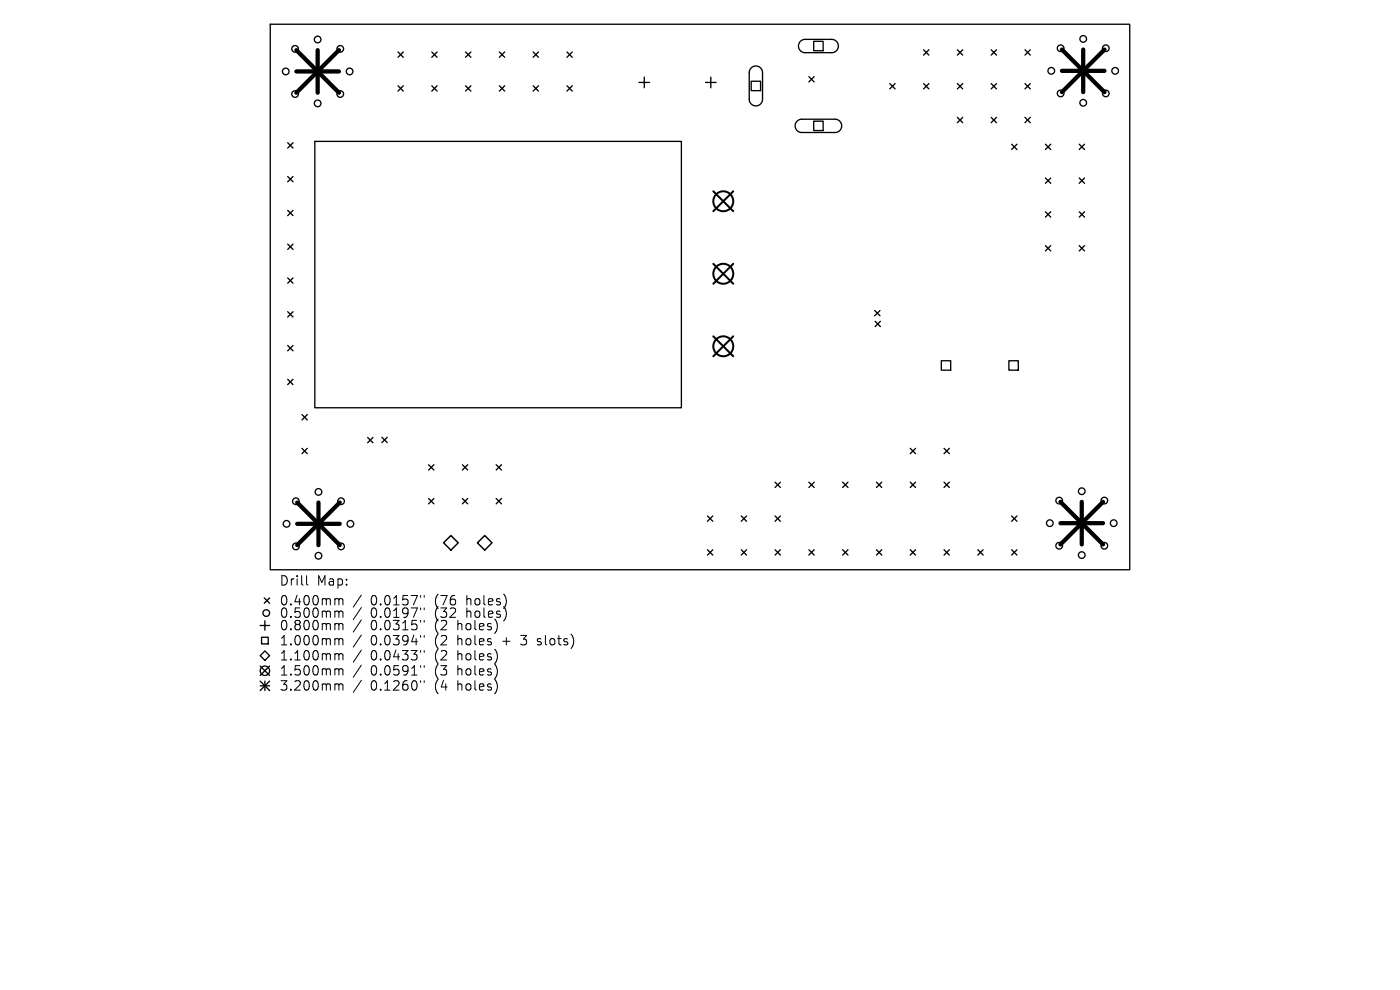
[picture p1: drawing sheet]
<svg xmlns="http://www.w3.org/2000/svg" width="297mm" height="210mm" viewBox="0 0 297 210" stroke-linecap="round" stroke-linejoin="round" font-family="sans-serif">
<defs><g id="words">
<g font-size="2.8">
<text x="59.2" y="124.5">Drill</text>
<text x="67.2" y="124.5">Map:</text>
<text x="59.2" y="128.7">0.400mm</text>
<text x="59.2" y="131.3">0.500mm</text>
<text x="78.6" y="128.7">0.0157&quot;</text>
<text x="78.6" y="131.3">0.0197&quot;</text>
<text x="92.4" y="128.7">(76</text>
<text x="92.4" y="131.3">(32</text>
<text x="99.2" y="128.7">holes)</text>
<text x="99.2" y="131.3">holes)</text>
<text x="59.2" y="134">0.800mm</text>
<text x="59.2" y="137.2">1.000mm</text>
<text x="78.6" y="134">0.0315&quot;</text>
<text x="78.6" y="137.2">0.0394&quot;</text>
<text x="92.4" y="134">(2</text>
<text x="92.4" y="137.2">(2</text>
<text x="97.3" y="134">holes)</text>
<text x="97.3" y="137.2">holes</text>
<text x="107.1" y="137.2">+</text>
<text x="111.3" y="137.2">3</text>
<text x="114.9" y="137.2">slots)</text>
<text x="59.2" y="140.4">1.100mm</text>
<text x="59.2" y="143.6">1.500mm</text>
<text x="78.6" y="140.4">0.0433&quot;</text>
<text x="78.6" y="143.6">0.0591&quot;</text>
<text x="92.4" y="140.4">(2</text>
<text x="92.4" y="143.6">(3</text>
<text x="97.3" y="140.4">holes)</text>
<text x="97.3" y="143.6">holes)</text>
<text x="59.2" y="146.8">3.200mm</text>
<text x="78.6" y="146.8">0.1260&quot;</text>
<text x="92.4" y="146.8">(4</text>
<text x="97.3" y="146.8">holes)</text>
</g>
</g></defs>
<g fill="none" stroke="#000" stroke-width=".28">
<path d="M57.3 5.1h182.4v115.8h-182.4zM84.4 11l1.2 1.2M84.4 18.2l1.2 1.1M85.6 11l-1.2 1.2M85.6 18.2l-1.2 1.1M91.6 18.2l1.1 1.1M91.6 11l1.1 1.2M92.7 11l-1.1 1.2M92.7 18.2l-1.1 1.1M98.8 18.2l1.1 1.1M98.8 11l1.1 1.2M99.9 11l-1.1 1.2"/>
<path d="M99.9 18.2l-1.1 1.1M105.9 18.2l1.2 1.1M105.9 11l1.2 1.2M107.1 11l-1.2 1.2M107.1 18.2l-1.2 1.1M113.1 18.2l1.1 1.1M113.1 11l1.1 1.2M114.2 11l-1.1 1.2M114.2 18.2l-1.1 1.1M120.3 11l1.1 1.2M120.3 18.2l1.1 1.1M121.4 11l-1.1 1.2"/>
<path d="M121.4 18.2l-1.1 1.1M135.6 17.5h2.2M136.7 16.4v2.2M149.7 17.5h2.2M150.8 16.4v2.2M159.4 17.2h2v2h-2zM159.4 14.4a1.41 1.41 0 0 1 1.5-.3 1.41 1.41 0 0 1 .9 1.3v5.7a1.41 1.41 0 0 1-1.4 1.4 1.41 1.41 0 0 1-1.5-1.4v-5.8zM169.8 8.8l.9-.4h5.7a1.41 1.41 0 0 1 1.5 1.4 1.41 1.41 0 0 1-1.5 1.4h-5.6a1.41 1.41 0 0 1-1.3-.9 1.41 1.41 0 0 1 .3-1.5zM171.6 16.3l1.1 1.1M172.6 8.8h2v2h-2zM172.7 16.3l-1.1 1.1M188.8 17.7l1.1 1.2"/>
<path d="M189.9 17.7l-1.1 1.2M195.9 10.6l1.2 1.1M195.9 17.7l1.2 1.2M197.1 10.6l-1.2 1.1M197.1 17.7l-1.2 1.2M203.1 10.6l1.1 1.1M203.1 17.7l1.1 1.2M204.2 10.6l-1.1 1.1M204.2 17.7l-1.1 1.2M210.3 17.7l1.1 1.2M210.3 10.6l1.1 1.1M211.4 10.6l-1.1 1.1"/>
<path d="M211.4 17.7l-1.1 1.2M217.4 10.6l1.2 1.1M217.4 17.7l1.2 1.2M218.6 10.6l-1.2 1.1M218.6 17.7l-1.2 1.2M61 30.3l1.2 1.1M61 37.4l1.2 1.2M62.2 30.3l-1.2 1.1M62.2 37.4l-1.2 1.2M66.8 30h77.7v56.5h-77.7zM169.1 25.7l.9-.4h7.1a1.41 1.41 0 0 1 1.5 1.4 1.41 1.41 0 0 1-1.5 1.4h-7a1.41 1.41 0 0 1-1.3-.9 1.41 1.41 0 0 1 .3-1.5zM172.6 25.7h2v2h-2z"/>
<path d="M203.1 24.9l1.1 1.1M204.2 24.9l-1.1 1.1M210.3 24.9l1.1 1.1M211.4 24.9l-1.1 1.1M214.6 30.6l1.1 1.1M215.7 30.6l-1.1 1.1M217.4 24.9l1.2 1.1M218.6 24.9l-1.2 1.1M221.8 37.8l1.1 1.1M221.8 30.6l1.1 1.1M222.9 30.6l-1.1 1.1M222.9 37.8l-1.1 1.1"/>
<path d="M228.9 37.8l1.2 1.1M228.9 30.6l1.2 1.1M230.1 37.8l-1.2 1.1M230.1 30.6l-1.2 1.1M61 44.6l1.2 1.1M61 51.8l1.2 1.1M61 59l1.2 1.1M62.2 44.6l-1.2 1.1M62.2 51.8l-1.2 1.1M62.2 59l-1.2 1.1M221.8 44.9l1.1 1.2M221.8 52.1l1.1 1.1"/>
<path d="M222.9 44.9l-1.1 1.2M222.9 52.1l-1.1 1.1M228.9 52.1l1.2 1.1M228.9 44.9l1.2 1.2M230.1 44.9l-1.2 1.2M230.1 52.1l-1.2 1.1M61 66.1l1.2 1.2M61 73.3l1.2 1.1M62.2 66.1l-1.2 1.2M62.2 73.3l-1.2 1.1M185.6 65.9l1.1 1.1M185.6 68.2l1.2 1.1"/>
<path d="M186.7 65.9l-1.1 1.1M186.8 68.2l-1.2 1.1M199.7 76.5h2v2h-2zM214 76.5h2v2h-2zM61 80.5l1.2 1.1M62.2 80.5l-1.2 1.1M64.1 87.9l1.1 1.2M64.1 95.1l1.1 1.1M65.2 87.9l-1.1 1.2M65.2 95.1l-1.1 1.1M78 92.8l1.1 1.1M79.1 92.8l-1.1 1.1"/>
<path d="M81 92.8l1.1 1.1M82.1 92.8l-1.1 1.1M90.9 98.6l1.2 1.1M92.1 98.6l-1.2 1.1M98.1 98.6l1.1 1.1M99.2 98.6l-1.1 1.1M105.3 98.6l1.1 1.1M106.4 98.6l-1.1 1.1M193.1 95.1l1.1 1.1M194.2 95.1l-1.1 1.1M200.3 95.1l1.1 1.1M201.4 95.1l-1.1 1.1"/>
<path d="M90.9 105.7l1.2 1.2M92.1 105.7l-1.2 1.2M98.1 105.7l1.1 1.2M99.2 105.7l-1.1 1.2M105.3 105.7l1.1 1.2M106.4 105.7l-1.1 1.2M150.1 109.5l1.1 1.1M150.1 116.6l1.1 1.1M151.2 109.5l-1.1 1.1M151.2 116.6l-1.1 1.1M157.3 116.6l1.1 1.1M157.3 109.5l1.1 1.1"/>
<path d="M158.4 109.5l-1.1 1.1M158.4 116.6l-1.1 1.1M164.4 116.6l1.2 1.1M164.4 102.3l1.2 1.1M164.4 109.5l1.2 1.1M165.6 102.3l-1.2 1.1M165.6 109.5l-1.2 1.1M165.6 116.6l-1.2 1.1M171.6 116.6l1.1 1.1M171.6 102.3l1.1 1.1M172.7 102.3l-1.1 1.1M172.7 116.6l-1.1 1.1"/>
<path d="M178.8 102.3l1.1 1.1M178.8 116.6l1.1 1.1M179.9 102.3l-1.1 1.1M179.9 116.6l-1.1 1.1M185.9 102.3l1.2 1.1M185.9 116.6l1.2 1.1M187.1 102.3l-1.2 1.1M187.1 116.6l-1.2 1.1M193.1 116.6l1.1 1.1M193.1 102.3l1.1 1.1M194.2 102.3l-1.1 1.1M194.2 116.6l-1.1 1.1"/>
<path d="M200.3 102.3l1.1 1.1M200.3 116.6l1.1 1.1M201.4 102.3l-1.1 1.1M201.4 116.6l-1.1 1.1M207.4 116.6l1.2 1.1M208.6 116.6l-1.2 1.1M214.6 109.5l1.1 1.1M214.6 116.6l1.1 1.1M215.7 109.5l-1.1 1.1M215.7 116.6l-1.1 1.1M55.2 139.1l1-1 1 1-1 1zM55.2 132.7h2"/>
<path d="M55.5 135.2h1.4v1.4h-1.4zM56.1 126.8l1.1 1.2M56.2 131.7v2M57.2 126.8l-1.1 1.2M55.2 141.3l2 2M55.2 144.5l2 2M55.2 145.5h2M56.2 144.5v2M57.2 141.3l-2 2M57.2 144.5l-2 2"/>
<circle cx="60.6" cy="15.2" r=".71"/>
<circle cx="62.6" cy="10.4" r=".71"/>
<circle cx="62.6" cy="19.9" r=".71"/>
<circle cx="67.4" cy="8.4" r=".71"/>
<circle cx="72.2" cy="19.9" r=".71"/>
<circle cx="72.2" cy="10.4" r=".71"/>
<circle cx="74.2" cy="15.2" r=".71"/>
<circle cx="223" cy="15" r=".71"/>
<circle cx="225" cy="10.2" r=".71"/>
<circle cx="225" cy="19.8" r=".71"/>
<circle cx="229.8" cy="8.3" r=".71"/>
<circle cx="234.6" cy="19.8" r=".71"/>
<circle cx="234.6" cy="10.2" r=".71"/>
<circle cx="236.6" cy="15" r=".71"/>
<circle cx="67.4" cy="21.9" r=".71"/>
<circle cx="229.8" cy="21.8" r=".71"/>
<circle cx="60.8" cy="111.1" r=".71"/>
<circle cx="62.8" cy="106.3" r=".71"/>
<circle cx="62.8" cy="115.9" r=".71"/>
<circle cx="67.6" cy="117.9" r=".71"/>
<circle cx="67.6" cy="104.3" r=".71"/>
<circle cx="72.4" cy="106.3" r=".71"/>
<circle cx="72.4" cy="115.9" r=".71"/>
<circle cx="74.3" cy="111.1" r=".71"/>
<circle cx="222.7" cy="111" r=".71"/>
<circle cx="224.7" cy="106.2" r=".71"/>
<circle cx="224.7" cy="115.8" r=".71"/>
<circle cx="229.5" cy="104.2" r=".71"/>
<circle cx="229.5" cy="117.8" r=".71"/>
<circle cx="234.3" cy="106.2" r=".71"/>
<circle cx="234.3" cy="115.8" r=".71"/>
<circle cx="236.3" cy="111" r=".71"/>
<circle cx="56.5" cy="130" r=".71"/>
<circle cx="56.2" cy="142.3" r="1"/>
</g>
<path d="M94.1 115.1l1.6-1.5 1.5 1.5-1.5 1.6zM101.3 115.1l1.5-1.5 1.6 1.5-1.6 1.6z" fill="none" stroke="#000" stroke-width=".31"/>
<g fill="none" stroke="#000" stroke-width=".42">
<path d="M151.3 40.6l4.3 4.2M151.3 56l4.3 4.2M155.6 40.6l-4.3 4.2M155.6 56l-4.3 4.2M151.3 71.3l4.3 4.3M155.6 71.3l-4.3 4.3"/>
<circle cx="153.4" cy="58.1" r="2.12"/>
<circle cx="153.4" cy="42.7" r="2.12"/>
<circle cx="153.4" cy="73.5" r="2.12"/>
</g>
<g fill="none" stroke="#000" stroke-width=".9">
<path d="M62.9 10.6l9 9.1M62.9 15.2h9M67.4 10.6v9.1M71.9 10.6l-9 9.1M225.3 10.5l9 9M225.3 15h9M229.8 10.5v9M234.3 10.5l-9 9M63 106.6l9.1 9M63 111.1h9.1M67.6 106.6v9M72.1 106.6l-9.1 9"/>
<path d="M225 106.5l9 9M225 111h9M229.5 106.5v9M234 106.5l-9 9"/>
</g>
<g fill="none" stroke="#000" stroke-width=".21">
<path d="M65 122.1v1.7l.3 .3M71.3 127l.5 .1 .1 .2M71.3 129.6l.5 .1 .1 .2M71.3 132.3h.3l.3 .3M71.3 135.5l.5 .1 .1 .2M71.3 138.7l.5 .1 .1 .2M71.9 127.3l.3-.3 .5 .1 .1 1.2M71.9 127.3v1M71.9 129.9v1.1M71.9 132.6v1M71.9 135.8v1M71.9 139v1"/>
<path d="M71.9 129.9l.3-.3 .5 .1 .1 1.3M71.9 132.6l.3-.3 .5 .1 .1 1.2M71.9 135.8l.3-.3 .5 .1 .1 1.2M71.9 139l.3-.3 .5 .1 .1 1.2M76.7 126.2l-1.8 2.6M76.7 128.9l-1.8 2.5M76.7 131.5l-1.8 2.6M76.7 134.7l-1.8 2.6M76.7 137.9l-1.8 2.6M89.2 126.3v.4M89.2 129v.3M89.2 131.6v.4"/>
<path d="M89.2 134.8v.4M89.2 138v.4M90 126.3v.4M90 129v.3M90 131.6v.4M90 134.8v.4M90 138v.4M114 136.7l.2 .1M114.1 135.6v.4M71.3 141.9l.5 .1 .1 .2M71.3 145.1l.5 .1 .1 .2M71.9 142.2v1"/>
<path d="M71.9 145.4v1M71.9 142.2l.3-.3 .5 .1 .1 1.2M71.9 145.4l.3-.3 .5 .1 .1 1.2M76.7 141.1l-1.8 2.6M76.7 144.3l-1.8 2.6M89.2 141.2v.4M89.2 144.4v.4M90 141.2v.4M90 144.4v.4"/>
</g>
<use href="#words"/>
</svg>
